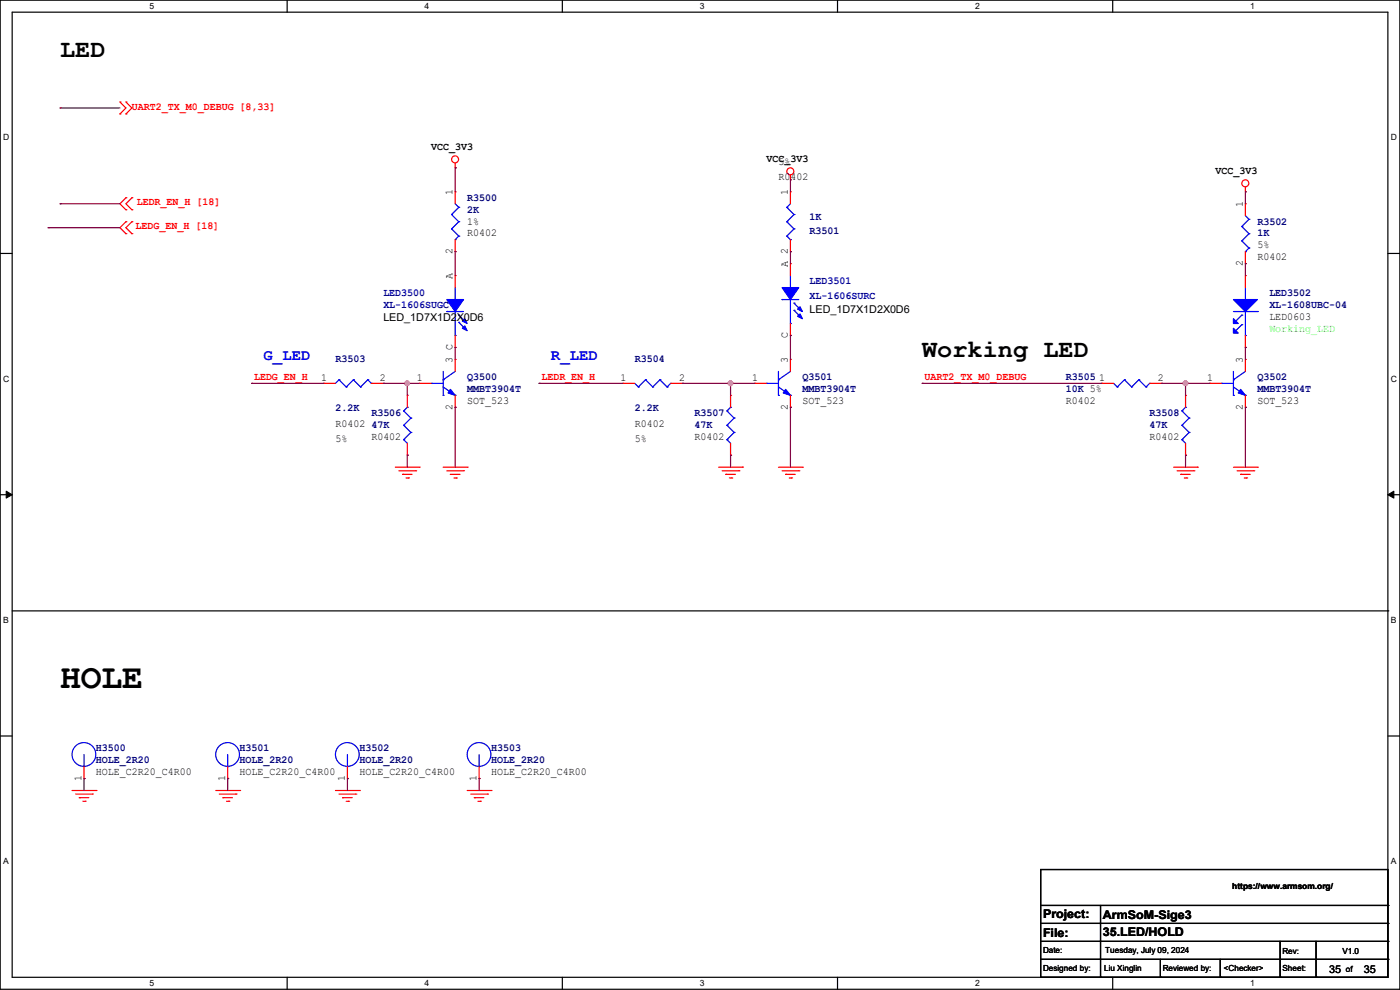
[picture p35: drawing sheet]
<svg xmlns="http://www.w3.org/2000/svg" width="297mm" height="210mm" viewBox="0 0 297 210" stroke-linecap="round" stroke-linejoin="round" font-family="sans-serif">
<defs><g id="words">
<text font-size="7.4" x="12.7" y="145.9">HOLE</text>
<g font-size="5.3">
<text x="12.7" y="12.1">LED</text>
<text x="195.6" y="75.6">Working LED</text>
</g>
<g font-size="3.3" fill="#00f">
<text x="55.9" y="76.4">G_LED</text>
<text x="116.9" y="76.4">R_LED</text>
</g>
<g font-size="2.5">
<text x="221.3" y="194.7">Project:</text>
<text x="234" y="194.9">ArmSoM-Sige3</text>
<text x="221.3" y="198.8">File:</text>
<text x="234" y="198.5">35.LED/HOLD</text>
</g>
<g font-size="2.3" fill="#f00">
<text x="28" y="23.2">UART2_TX_M0_DEBUG [8,33]</text>
<text x="29" y="43.6">LEDR_EN_H [18]</text>
<text x="28.7" y="48.6">LEDG_EN_H [18]</text>
<text x="53.9" y="80.6">LEDG_EN_H</text>
<text x="114.9" y="80.6">LEDR_EN_H</text>
<text x="196.1" y="80.6">UART2_TX_M0_DEBUG</text>
</g>
<g font-size="2.3">
<text x="91.5" y="31.9">VCC_3V3</text>
<text x="162.6" y="34.4">VC5%3V3</text>
<text x="165.1" y="34.4">C_</text>
<text x="96" y="41.4" transform="rotate(-90 96 41.4)">1</text>
<text x="165.1" y="38.2">R0</text>
<text x="167.1" y="41.4" transform="rotate(-90 167.1 41.4)">1</text>
<text x="167.7" y="38.2">402</text>
<text x="257.9" y="37">VCC_3V3</text>
<text x="99.1" y="47.6">1%</text>
<text x="263.7" y="44" transform="rotate(-90 263.7 44)">1</text>
<text x="96" y="53.9" transform="rotate(-90 96 53.9)">2</text>
<text x="99.1" y="50.2">R0402</text>
<text x="266.7" y="52.7">5%</text>
<text x="96" y="59.2" transform="rotate(-90 96 59.2)">A</text>
<text x="167.1" y="56.7" transform="rotate(-90 167.1 56.7)">A 2</text>
<text x="263.7" y="56.4" transform="rotate(-90 263.7 56.4)">2</text>
<text x="266.7" y="55.2">R0402</text>
<text x="81.3" y="68.2">LED_1D7X1D2</text>
<text x="96.9" y="68.2">X0D6</text>
<text x="167.1" y="71.7" transform="rotate(-90 167.1 71.7)">C</text>
<text x="171.7" y="66.4">LED_1D7X1D2X0D6</text>
<text x="269.3" y="67.9">LED0603</text>
<text x="96" y="77" transform="rotate(-90 96 77)">3 C</text>
<text x="167.1" y="77" transform="rotate(-90 167.1 77)">3</text>
<text x="263.7" y="77" transform="rotate(-90 263.7 77)">3</text>
<text x="68.1" y="80.8">1</text>
<text x="80.6" y="80.8">2</text>
<text x="88.4" y="80.8">1</text>
<text x="131.6" y="80.8">1</text>
<text x="144.1" y="80.8">2</text>
<text x="159.6" y="80.8">1</text>
<text x="233.2" y="80.8">1</text>
<text x="245.7" y="80.8">2</text>
<text x="256.1" y="80.8">1</text>
<text x="96" y="86.9" transform="rotate(-90 96 86.9)">2</text>
<text x="99.1" y="85.7">SOT_523</text>
<text x="167.1" y="86.9" transform="rotate(-90 167.1 86.9)">2</text>
<text x="170.2" y="85.7">SOT_523</text>
<text x="226.1" y="85.7">R0402</text>
<text x="263.7" y="86.9" transform="rotate(-90 263.7 86.9)">2</text>
<text x="266.7" y="85.7">SOT_523</text>
<text x="71.2" y="90.6">R0402</text>
<text x="71.2" y="93.9">5%</text>
<text x="78.8" y="93.3">R0402</text>
<text x="134.7" y="90.6">R0402</text>
<text x="134.7" y="93.9">5%</text>
<text x="147.4" y="93.3">R0402</text>
<text x="243.9" y="93.3">R0402</text>
<text x="17.3" y="165.7" transform="rotate(-90 17.3 165.7)">1</text>
<text x="20.4" y="164.5">HOLE_C2R20_C4R00</text>
<text x="47.8" y="165.7" transform="rotate(-90 47.8 165.7)">1</text>
<text x="50.8" y="164.5">HOLE_C2R20_C4R00</text>
<text x="73.2" y="165.7" transform="rotate(-90 73.2 165.7)">1</text>
<text x="76.2" y="164.5">HOLE_C2R20_C4R00</text>
<text x="101.1" y="165.7" transform="rotate(-90 101.1 165.7)">1</text>
<text x="104.2" y="164.5">HOLE_C2R20_C4R00</text>
<text x="282" y="206.3">35</text>
<text x="289.3" y="206.3">35</text>
</g>
<g font-size="2.3" fill="#000080">
<text x="99.1" y="42.5">R3500</text>
<text x="99.1" y="45.1">2K</text>
<text x="171.7" y="46.6">1K</text>
<text x="266.7" y="47.6">R3502</text>
<text x="171.7" y="49.7">R3501</text>
<text x="266.7" y="50.2">1K</text>
<text x="269.3" y="62.9">LED3502</text>
<text x="269.3" y="65.4">XL-1608UBC-04</text>
<text x="71.2" y="76.8">R3503</text>
<text x="134.7" y="76.8">R3504</text>
<text x="99.1" y="80.6">Q3500</text>
<text x="99.1" y="83.2">MMBT3904T</text>
<text x="170.2" y="80.6">Q3501</text>
<text x="170.2" y="83.2">MMBT3904T</text>
<text x="226.1" y="80.6">R3505</text>
<text x="226.1" y="83.2">10K 5%</text>
<text x="266.7" y="80.6">Q3502</text>
<text x="266.7" y="83.2">MMBT3904T</text>
<text x="71.2" y="87.2">2.2K</text>
<text x="78.8" y="88.3">R3506</text>
<text x="134.7" y="87.2">2.2K</text>
<text x="147.4" y="88.3">R3507</text>
<text x="243.9" y="88.3">R3508</text>
<text x="78.8" y="90.8">47K</text>
<text x="147.4" y="90.8">47K</text>
<text x="243.9" y="90.8">47K</text>
<text x="20.4" y="159.4">H3500</text>
<text x="20.4" y="161.9">HOLE_2R20</text>
<text x="50.8" y="159.4">H3501</text>
<text x="50.8" y="161.9">HOLE_2R20</text>
<text x="76.2" y="159.4">H3502</text>
<text x="76.2" y="161.9">HOLE_2R20</text>
<text x="104.2" y="159.4">H3503</text>
<text x="104.2" y="161.9">HOLE_2R20</text>
</g>
<g font-size="2.3" fill="#0000a0">
<text x="81.3" y="62.9">LED3500</text>
<text x="81.3" y="65.4">XL-1606SUGC</text>
<text x="171.7" y="60.3">LED3501</text>
<text x="171.7" y="63.4">XL-1606SURC</text>
</g>
<text font-size="2.3" fill="#0f0" x="269.3" y="70.5">Working_LED</text>
<g font-size="1.8">
<text x="31.7" y="1.9">5</text>
<text x="90.1" y="1.9">4</text>
<text x="148.5" y="1.9">3</text>
<text x="206.8" y="1.9">2</text>
<text x="265.2" y="1.9">1</text>
<text x=".7" y="29.8">D</text>
<text x="295.1" y="29.8">D</text>
<text x=".7" y="80.9">C</text>
<text x="295.1" y="80.9">C</text>
<text x=".7" y="132.1">B</text>
<text x="295.1" y="132.1">B</text>
<text x=".7" y="183.3">A</text>
<text x="295.1" y="183.3">A</text>
<text x="261.4" y="188.6">https://www.armsom.org/</text>
<text x="221.3" y="202.1">Date:</text>
<text x="234.5" y="202.1">Tuesday, July 09, 2024</text>
<text x="272.1" y="202.3">Rev:</text>
<text x="284.8" y="202.3">V1.0</text>
<text x="31.7" y="209.2">5</text>
<text x="90.1" y="209.2">4</text>
<text x="148.5" y="209.2">3</text>
<text x="206.8" y="209.2">2</text>
<text x="221.3" y="205.9">Designed by:</text>
<text x="234.2" y="205.9">Liu Xinglin</text>
<text x="246.7" y="205.9">Reviewed by:</text>
<text x="259.6" y="205.9">&lt;Checker&gt;</text>
<text x="265.2" y="209.2">1</text>
<text x="272.1" y="205.9">Sheet:</text>
<text x="285.5" y="206.1">of</text>
</g>
</g></defs>
<g fill="none" stroke="#000" stroke-width=".25">
<path d="M0 0h297v209.8h-297zM2.6 2.6h291.8v204.7h-291.8zM60.9 0v2.6M119.3 0v2.6M177.7 0v2.6M236.1 0v2.6M0 53.8h2.6M294.4 53.8h2.6M0 104.9h2.6M294.4 104.9h2.6M2.6 129.6h291.8M294.4 129.6h.1"/>
<path d="M0 156.1h2.6M294.4 156.1h2.6M220.8 184.4h73.6v22.9h-73.6zM220.8 192.1h73.6M220.8 195.9h73.6M220.8 199.7h73.6M233.5 192.1v15.2M271.6 199.7v7.6M279.2 199.7v7.6M294.4 192.1h.1M294.4 195.9h.1M294.4 199.7h.1"/>
<path d="M60.9 207.3v2.5M119.3 207.3v2.5M177.7 207.3v2.5M220.8 203.5h73.6M233.5 207.3h.1M236.1 207.3v2.5M246.2 207.3h.1M246.2 203.5v3.8M258.9 207.3h.1M258.9 203.5v3.8M271.6 207.3h.1M279.2 207.3h.1"/>
<path d="M294.4 203.5h.1"/>
</g>
<path d="M1.3 104.2l1.3 .7-1.3 .8zM294.4 104.9l1.3-.7v1.5z" fill="#000"/>
<path d="M1.3 104.2l1.3 .7-1.3 .8zM294.4 104.9l1.3-.7v1.5z" fill="none" stroke="#000" stroke-width=".21"/>
<g fill="none" stroke="#f00" stroke-width=".25">
<path d="M25.4 24.2h.1M25.4 21.6h.1M25.4 21.6l1.3 1.3-1.3 1.3M26.7 24.2h.1M26.7 21.6h.1M26.7 21.6l1.3 1.3-1.3 1.3M96.6 35.6h.1M96.6 34.6v1M167.7 38.1h.1M167.7 37.1v1M264.2 39.7v1M26.7 44.5h.1"/>
<path d="M26.7 42h.1M26.7 49.6h.1M26.7 47h.1M26.7 42l-1.3 1.2 1.3 1.3M26.7 47l-1.3 1.3 1.3 1.3M28 42h.1M28 44.5h.1M28 47h.1M28 49.6h.1M28 42l-1.3 1.2 1.3 1.3M28 47l-1.3 1.3 1.3 1.3M264.2 40.7h.1"/>
<path d="M264.2 43.2h.1M264.2 55.9h.1M264.2 43.2v2.6M264.2 53.4v2.5M83.9 99.1h5M84.6 99.9h3.6M88.2 99.9h.1M88.9 99.1h.1M94 99.1h5.1M94.8 99.9h3.5M98.3 99.9h.1M99.1 99.1h.1"/>
<path d="M152.4 99.1h5.1M153.2 99.9h3.6M155 96.6h.1M155 83.9h.1M155 83.9v2.5M155 94v2.6M156.8 99.9h.1M157.5 99.1h.1M165.1 99.1h5.1M165.9 99.9h3.6M169.5 99.9h.1M170.2 99.1h.1"/>
<path d="M249 99.1h5M249.7 99.9h3.6M251.5 96.6h.1M251.5 83.9h.1M251.5 83.9v2.5M251.5 94v2.6M253.3 99.9h.1M254 99.1h.1M261.7 99.1h5M262.4 99.9h3.6M266 99.9h.1M266.7 99.1h.1"/>
<path d="M85.4 100.6h.1M85.4 100.6h2M86.1 101.4h.6M86.7 101.4h.1M95.5 100.6h.1M95.5 100.6h2.1M96.3 101.4h.5M96.8 101.4h.1M154 100.6h.1M154 100.6h2M154.7 101.4h.5M155.2 101.4h.1"/>
<path d="M166.7 100.6h.1M166.7 100.6h2M167.4 101.4h.5M167.9 101.4h.1M250.5 100.6h.1M250.5 100.6h2M251.2 101.4h.6M251.8 101.4h.1M263.2 100.6h.1M263.2 100.6h2M263.9 101.4h.6M264.5 101.4h.1"/>
<path d="M15.3 167.7h5.1M16 168.4h3.6M16.8 169.2h.1M16.8 169.2h2M17.6 170h.5M18.1 170h.1M19.6 168.4h.1M20.4 167.7h.1M45.8 167.7h5M46.5 168.4h3.6M47.3 169.2h.1M47.3 169.2h2"/>
<path d="M48 170h.6M48.6 170h.1M50.1 168.4h.1M50.8 167.7h.1M71.2 167.7h5M71.9 168.4h3.6M72.7 169.2h.1M72.7 169.2h2M73.4 170h.6M74 170h.1M75.5 168.4h.1M76.2 167.7h.1"/>
<path d="M99.1 167.7h5.1M99.9 168.4h3.5M100.6 169.2h.1M100.6 169.2h2.1M101.4 170h.5M101.9 170h.1M103.4 168.4h.1M104.2 167.7h.1"/>
<circle cx="96.5" cy="33.8" r=".74"/>
<circle cx="167.7" cy="36.3" r=".74"/>
<circle cx="264.2" cy="38.9" r=".74"/>
</g>
<g fill="none" stroke="#00f" stroke-width=".25">
<path d="M263.4 48h.1M263.4 51.1h.1M263.4 48l1.6 1.6M263.4 51.1l1.6 1.5M264.2 53.4h.1M264.2 45.8l.8 .7M265 46.5h.1M265 49.6h.1M265 52.6h.1M265 46.5l-1.6 1.5M265 49.6l-1.6 1.5M265 52.6l-.8 .8"/>
<path d="M165.1 78.8v5.1M167.7 78.8l-2.6 1.8M154.2 93.3h.1M154.2 90.2h.1M154.2 87.2h.1M154.2 93.3l.8 .7M154.2 90.2l1.5 1.5M154.2 87.2l1.5 1.5M155 86.4h.1M155 86.4l-.8 .8M155.7 91.7h.1M155.7 88.7h.1"/>
<path d="M155.7 91.7l-1.5 1.6M155.7 88.7l-1.5 1.5M162.6 81.3h.1M162.6 81.3h2.5M165.1 80.6h.1M165.1 83.9h.1M165.1 82.1l2.6 1.8M167.7 83.9h.1M250.7 93.3h.1M250.7 90.2h.1M250.7 87.2h.1M250.7 93.3l.8 .7"/>
<path d="M250.7 90.2l1.6 1.5M250.7 87.2l1.6 1.5M251.5 86.4h.1M251.5 86.4l-.8 .8M252.3 91.7h.1M252.3 88.7h.1M252.3 91.7l-1.6 1.6M252.3 88.7l-1.6 1.5"/>
</g>
<path d="M166.7 82.6l1 1.3-1.5-.5z" fill="#00f"/>
<path d="M166.7 82.6l1 1.3-1.5-.5z" fill="none" stroke="#00f" stroke-width=".25"/>
<path d="M167.7 76.2h.1M167.7 76.2v2.6M160.1 81.3h.1M160.1 81.3h2.5M167.7 86.4h.1M167.7 83.9v2.5" fill="none" stroke="#f00" stroke-width=".25"/>
<path d="M261.7 63.5h5l-2.5 2.6z" fill="#00f"/>
<path d="M261.7 63.5h5l-2.5 2.6z" fill="none" stroke="#00f" stroke-width=".25"/>
<path d="M261.7 67.6l1 1h-1z" fill="#00f"/>
<path d="M261.7 67.6l1 1h-1z" fill="none" stroke="#00f" stroke-width=".25"/>
<path d="M261.7 69.6l1 1.1h-1z" fill="#00f"/>
<g fill="none" stroke="#00f" stroke-width=".25">
<path d="M261.7 69.6l1 1.1h-1zM261.7 66.1h5M261.7 78.8v5.1M263.4 66.8h.1M263.4 68.9h.1M263.4 66.8l-1.2 1.3M263.4 68.9l-1.2 1.2M264.2 63.5h.1M264.2 71.2h.1M264.2 61v2.5M264.2 66.1v5.1M264.2 78.8l-2.5 1.8"/>
<path d="M266.7 66.1h.1M259.1 81.3h.1M259.1 81.3h2.6M261.7 80.6h.1M261.7 83.9h.1M261.7 82.1l2.5 1.8M264.2 83.9h.1"/>
</g>
<path d="M264.2 58.5h.1M264.2 58.5v2.5M264.2 73.7h.1M264.2 71.2v2.5" fill="none" stroke="#f00" stroke-width=".25"/>
<path d="M263.2 82.6l1 1.3-1.5-.5z" fill="#00f"/>
<path d="M94 78.8v5.1M96.6 78.8l-2.6 1.8M91.5 81.3h.1M91.5 81.3h2.5M94 80.6h.1M94 83.9h.1M94 82.1l2.6 1.8M96.6 83.9h.1M263.2 82.6l1 1.3-1.5-.5z" fill="none" stroke="#00f" stroke-width=".25"/>
<path d="M264.2 76.2h.1M264.2 76.2v2.6M256.6 81.3h.1M256.6 81.3h2.5M264.2 86.4h.1M264.2 83.9v2.5" fill="none" stroke="#f00" stroke-width=".25"/>
<path d="M95.5 82.6l1.1 1.3-1.6-.5z" fill="#00f"/>
<g fill="none" stroke="#00f" stroke-width=".25">
<path d="M95.8 45.5h.1M95.8 48.6h.1M95.8 45.5l1.5 1.5M95.8 48.6l1.5 1.5M96.6 50.8h.1M96.6 43.2l.7 .8M97.3 44h.1M97.3 47h.1M97.3 50.1h.1M97.3 44l-1.5 1.5M97.3 47l-1.5 1.6M97.3 50.1l-.7 .7"/>
<path d="M166.9 44h.1M166.9 47h.1M166.9 50.1h.1M166.9 44l1.5 1.5M166.9 47l1.5 1.6M166.9 50.1l.8 .7M167.7 50.8h.1M167.7 43.2l-.8 .8M167.7 58.5v2.5M168.4 45.5h.1M168.4 48.6h.1M168.4 45.5l-1.5 1.5"/>
<path d="M168.4 48.6l-1.5 1.5M165.9 63.5h.1M165.9 63.5h3.6M167.7 61h.1M167.7 68.6h.1M167.7 63.5v5.1M85.6 93.3h.1M85.6 90.2h.1M85.6 87.2h.1M85.6 93.3l.8 .7M85.6 90.2l1.6 1.5M85.6 87.2l1.6 1.5"/>
<path d="M86.4 86.4h.1M86.4 86.4l-.8 .8M87.2 91.7h.1M87.2 88.7h.1M87.2 91.7l-1.6 1.6M87.2 88.7l-1.6 1.5M95.5 82.6l1.1 1.3-1.6-.5zM134.7 81.3l.7 .8M135.4 82.1h.1M136.9 80.6h.1M136.9 80.6l-1.5 1.5M136.9 80.6l1.6 1.5"/>
<path d="M138.5 82.1h.1M140 80.6h.1M140 80.6l-1.5 1.5M140 80.6l1.5 1.5M141.5 82.1h.1M142.3 81.3h.1M142.3 81.3l-.8 .8M48.3 162.6h.1M48.3 160.1v2.5"/>
<circle cx="48.3" cy="160" r="2.52"/>
</g>
<g fill="none" stroke="#f00" stroke-width=".25">
<path d="M96.6 40.7h.1M96.6 53.4h.1M96.6 40.7v2.5M96.6 50.8v2.6M167.7 40.7h.1M167.7 53.4h.1M167.7 40.7v2.5M167.7 50.8v2.6M96.6 76.2h.1M96.6 76.2v2.6M86.4 96.6h.1M86.4 83.9h.1"/>
<path d="M86.4 83.9v2.5M86.4 94v2.6M88.9 81.3h.1M88.9 81.3h2.6M96.6 86.4h.1M96.6 83.9v2.5M132.1 81.3h.1M132.1 81.3h2.6M142.3 81.3h2.5M144.8 81.3h.1M48.3 165.1h.1M48.3 162.6v2.5"/>
</g>
<path d="M165.9 61h3.6l-1.8 2.5z" fill-rule="evenodd" fill="#00f"/>
<path d="M165.9 61h3.6l-1.8 2.5z" fill="none" stroke="#00f" stroke-width=".25"/>
<path d="M169.7 66.6l.5 1-1-.5z" fill-rule="evenodd" fill="#00f"/>
<path d="M169.7 66.6l.5 1-1-.5z" fill="none" stroke="#00f" stroke-width=".25"/>
<path d="M169.7 65.1l.5 1-1-.5z" fill-rule="evenodd" fill="#00f"/>
<g fill="none" stroke="#00f" stroke-width=".25">
<path d="M94.8 66.1h.1M94.8 66.1h3.5M96.6 63.5h.1M96.6 71.2h.1M96.6 61v2.5M96.6 66.1v5.1M168.4 64.3h.1M168.4 65.8h.1M168.4 64.3l1.6 1.5M168.4 65.8l1.6 1.6M169.7 65.1l.5 1-1-.5zM71.9 80.6h.1"/>
<path d="M71.9 80.6l-.7 .7M71.9 80.6l1.5 1.5M73.4 82.1h.1M75 80.6h.1M75 80.6l-1.6 1.5M75 80.6l1.5 1.5M76.5 82.1h.1M78 80.6h.1M78 80.6l-1.5 1.5M78 80.6l.8 .7M78.8 81.3h.1M236.3 81.3l.7 .8"/>
<path d="M237 82.1h.1M238.5 80.6h.1M238.5 80.6l-1.5 1.5M238.5 80.6l1.6 1.5M240.1 82.1h.1M241.6 80.6h.1M241.6 80.6l-1.5 1.5M241.6 80.6l1.5 1.5M243.1 82.1h.1M243.9 81.3h.1M243.9 81.3l-.8 .8M73.7 162.6h.1"/>
<path d="M73.7 160.1v2.5M101.6 162.6h.1M101.6 160.1v2.5"/>
<circle cx="73.7" cy="160" r="2.52"/>
<circle cx="101.6" cy="160" r="2.52"/>
</g>
<g fill="none" stroke="#f00" stroke-width=".25">
<path d="M167.7 55.9h.1M167.7 55.9v2.6M167.7 71.2h.1M167.7 68.6v2.6M68.6 81.3h.1M68.6 81.3h2.6M78.8 81.3h2.5M81.3 81.3h.1M233.7 81.3h.1M233.7 81.3h2.6M243.9 81.3h2.5M246.4 81.3h.1"/>
<path d="M73.7 165.1h.1M73.7 162.6v2.5M101.6 165.1h.1M101.6 162.6v2.5"/>
</g>
<path d="M94.8 63.5h3.5l-1.7 2.6z" fill-rule="evenodd" fill="#00f"/>
<path d="M94.8 63.5h3.5l-1.7 2.6z" fill="none" stroke="#00f" stroke-width=".25"/>
<path d="M98.6 69.1l.5 1-1-.5z" fill-rule="evenodd" fill="#00f"/>
<path d="M98.6 69.1l.5 1-1-.5z" fill="none" stroke="#00f" stroke-width=".25"/>
<path d="M98.1 68.1l.5-.5 .5 1z" fill-rule="evenodd" fill="#00f"/>
<g fill="none" stroke="#00f" stroke-width=".25">
<path d="M97.3 66.8h.1M97.3 68.4h.1M97.3 66.8l1.5 1.6M97.3 68.4l1.5 1.5M98.1 68.1l.5-.5 .5 1zM17.8 162.6h.1M17.8 160.1v2.5"/>
<circle cx="17.8" cy="160" r="2.52"/>
</g>
<path d="M96.6 58.5h.1M96.6 58.5v2.5M96.6 73.7h.1M96.6 71.2v2.5M17.8 165.1h.1M17.8 162.6v2.5" fill="none" stroke="#f00" stroke-width=".25"/>
<path d="M264.2 55.9h.1M264.2 40.7h.1M264.2 40.7v2.5M264.2 55.9v2.6M264.2 73.7h.1M264.2 73.7v2.5M246.4 81.3h5.1M251.5 81.3h.1M264.2 86.4h.1M264.2 86.4v12.7" fill="none" stroke="#800040" stroke-width=".25"/>
<circle cx="251.5" cy="81.3" r=".49" fill="#f0f"/>
<circle cx="251.5" cy="81.3" r=".49" fill="none" stroke="#f0f" stroke-width=".25"/>
<path d="M12.7 22.9h.1M12.7 22.9h12.7M86.4 81.3h.1M86.4 81.3h2.5M86.4 81.3v2.6M114.3 81.3h.1M114.3 81.3h17.8M195.6 81.3h.1M195.6 81.3h38.1" fill="none" stroke="#800040" stroke-width=".25"/>
<circle cx="86.4" cy="81.3" r=".49" fill="#f0f"/>
<circle cx="86.4" cy="81.3" r=".49" fill="none" stroke="#f0f" stroke-width=".25"/>
<path d="M96.6 35.6h.1M96.6 35.6v5.1M53.4 81.3h.1M53.4 81.3h15.2M81.3 81.3h.1M81.3 81.3h5.1M86.4 96.6h.1M86.4 96.6v2.5M144.8 81.3h.1M144.8 81.3h10.2M155 81.3h.1M155 81.3v2.6" fill="none" stroke="#800040" stroke-width=".25"/>
<circle cx="155" cy="81.3" r=".49" fill="#f0f"/>
<circle cx="155" cy="81.3" r=".49" fill="none" stroke="#f0f" stroke-width=".25"/>
<g fill="none" stroke="#800040" stroke-width=".25">
<path d="M167.7 38.1h.1M167.7 38.1v2.6M10.2 48.3h.1M10.2 48.3h15.2M12.7 43.2h.1M12.7 43.2h12.7M96.6 53.4h.1M96.6 53.4v5.1M167.7 53.4h.1M167.7 53.4v2.5M96.6 73.7h.1M96.6 73.7v2.5"/>
<path d="M167.7 71.2h.1M167.7 71.2v5M96.6 86.4h.1M96.6 86.4v12.7M155 96.6h.1M155 81.3h.1M155 96.6v2.5M155 81.3h5.1M167.7 86.4h.1M167.7 86.4v12.7M251.5 81.3h.1M251.5 96.6h.1"/>
<path d="M251.5 81.3h5.1M251.5 81.3v2.6M251.5 96.6v2.5M17.8 165.1h.1M17.8 165.1v2.6M48.3 165.1h.1M48.3 165.1v2.6M73.7 165.1h.1M73.7 165.1v2.6M101.6 165.1h.1M101.6 165.1v2.6"/>
</g>
<circle cx="251.5" cy="81.3" r=".49" fill="#f0f"/>
<circle cx="251.5" cy="81.3" r=".49" fill="none" stroke="#f0f" stroke-width=".25"/>
<circle cx="86.4" cy="81.3" r=".49" fill="#f0f"/>
<circle cx="86.4" cy="81.3" r=".49" fill="none" stroke="#f0f" stroke-width=".25"/>
<circle cx="155" cy="81.3" r=".49" fill="#f0f"/>
<circle cx="155" cy="81.3" r=".49" fill="none" stroke="#f0f" stroke-width=".25"/>
<use href="#words"/>
</svg>
